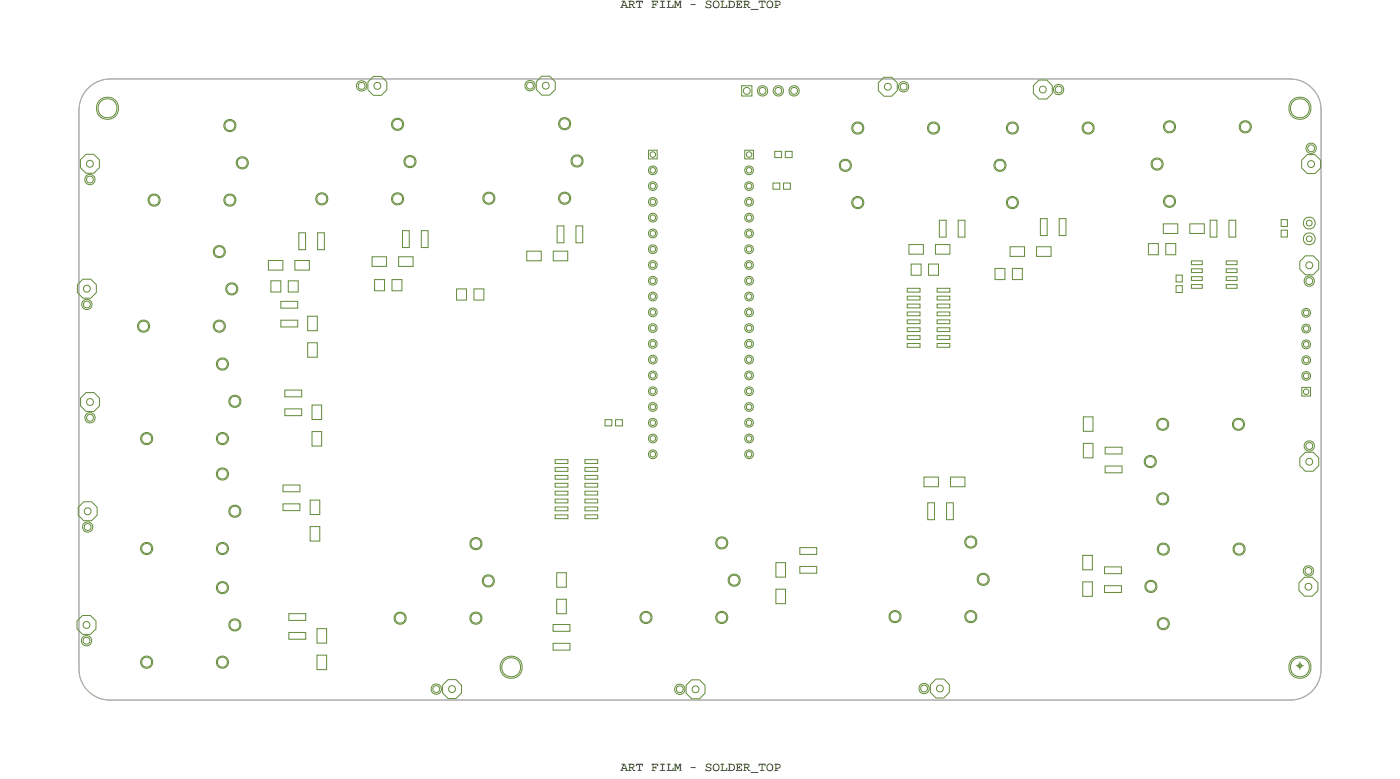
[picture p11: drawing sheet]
<svg xmlns="http://www.w3.org/2000/svg" width="225mm" height="125mm" viewBox="0 0 225 125" stroke-linecap="round" stroke-linejoin="round" font-family="sans-serif">
<defs><g id="words">
<g font-size="2.1">
<text x="99.9" y="1.2">ART FILM - SOLDER_TOP</text>
<text x="99.9" y="124.2">ART FILM - SOLDER_TOP</text>
</g>
</g></defs>
<!-- layer: Board Outline -->
<path d="M12.7 17.8v90zM14.1 14.3a5 5 0 0 1 3.6-1.6h190a5 5 0 0 1 5 5v90a5 5 0 0 1-5 5h-190a5 5 0 0 1-5-5v-90a5 5 0 0 1 1.4-3.4zM17.8 12.7h189.9zM17.8 12.7a5.1 5.1 0 0 0-5.1 5.1M207.7 12.7a5 5 0 0 1 3.6 1.5M211.2 14.2l.2 .1zM211.4 14.3a4.6 4.6 0 0 1 1.3 3.2M212.7 17.5v90.4zM12.7 107.8a5 5 0 0 0 5 4.9M17.7 112.7h190.2zM212.7 107.9a4.8 4.8 0 0 1-4.8 4.8" fill="none" stroke="#acacac" stroke-width=".16"/>
<!-- layer: Nets -->
<g fill="none" stroke="#638b3a" stroke-width=".16">
<path d="M119.4 13.8h1.7v1.7h-1.7zM48.1 37.5h1.1v2.7h-1.1zM51.1 37.5h1.1v2.7h-1.1zM64.8 37.1h1.1v2.8h-1.1zM67.8 37.1h1.1v2.8h-1.1zM89.7 36.4h1.1v2.7h-1.1zM92.7 36.4h1.1v2.7h-1.1zM104.4 24.2h1.4v1.4h-1.4zM119.9 24.2h1.4v1.4h-1.4zM124.5 29.5h1.1v1h-1.1zM124.8 24.4h1.1v1h-1.1zM126.2 29.5h1.1v1h-1.1z"/>
<path d="M126.5 24.4h1.1v1h-1.1zM146.4 39.4h2.3v1.5h-2.3zM150.6 39.4h2.4v1.5h-2.4zM151.3 35.5h1v2.7h-1zM154.3 35.5h1.1v2.7h-1.1zM162.6 39.7h2.4v1.6h-2.4zM166.9 39.7h2.3v1.6h-2.3zM167.5 35.2h1.1v2.7h-1.1zM170.6 35.2h1v2.7h-1zM184.9 39.2h1.6v1.8h-1.6zM187.3 36h2.3v1.6h-2.3zM187.7 39.2h1.6v1.8h-1.6z"/>
<path d="M191.6 36h2.3v1.6h-2.3zM194.9 35.5h1v2.7h-1zM197.9 35.5h1.1v2.7h-1.1zM206.3 35.4h1v1.1h-1zM206.3 37.1h1v1.1h-1zM43.2 41.9h2.3v1.6h-2.3zM43.6 45.2h1.6v1.8h-1.6zM45.2 51.6h2.7v1h-2.7zM45.2 48.5h2.7v1.1h-2.7zM46.4 45.2h1.6v1.8h-1.6zM47.5 41.9h2.3v1.6h-2.3zM49.5 55.2h1.6v2.3h-1.6z"/>
<path d="M49.5 50.9h1.6v2.3h-1.6zM59.9 41.3h2.3v1.6h-2.3zM60.3 45h1.6v1.8h-1.6zM63.1 45h1.6v1.8h-1.6zM64.2 41.3h2.3v1.6h-2.3zM73.5 46.5h1.6v1.8h-1.6zM76.3 46.5h1.6v1.8h-1.6zM84.8 40.4h2.3v1.6h-2.3zM89.1 40.4h2.3v1.6h-2.3zM146.1 47.7h2v.6h-2zM146.1 46.4h2v.6h-2zM146.1 54h2v.7h-2z"/>
<path d="M146.1 52.8h2v.6h-2zM146.1 51.5h2v.6h-2zM146.1 50.2h2v.6h-2zM146.1 49h2v.6h-2zM146.1 55.3h2v.6h-2zM146.7 42.5h1.6v1.8h-1.6zM149.5 42.5h1.6v1.8h-1.6zM150.9 54h2v.7h-2zM150.9 52.8h2v.6h-2zM150.9 51.5h2v.6h-2zM150.9 50.2h2v.6h-2zM150.9 47.7h2v.6h-2z"/>
<path d="M150.9 49h2v.6h-2zM150.9 46.4h2v.6h-2zM150.9 55.3h2v.6h-2zM160.2 43.2h1.6v1.8h-1.6zM163 43.2h1.6v1.8h-1.6zM189.4 46h1v1.1h-1zM189.4 44.3h1v1.1h-1zM191.8 42h1.8v.6h-1.8zM191.8 45.8h1.8v.6h-1.8zM191.8 43.3h1.8v.6h-1.8zM191.8 44.6h1.8v.6h-1.8zM197.4 44.6h1.8v.6h-1.8z"/>
<path d="M197.4 43.3h1.8v.6h-1.8zM197.4 42h1.8v.6h-1.8zM197.4 45.8h1.8v.6h-1.8zM45.6 78.1h2.7v1.1h-2.7zM45.9 65.8h2.7v1.1h-2.7zM45.9 62.8h2.7v1.1h-2.7zM50.2 69.5h1.6v2.3h-1.6zM50.2 65.2h1.6v2.3h-1.6zM89.4 75.3h2v.6h-2zM89.4 76.6h2v.6h-2zM89.4 77.8h2v.6h-2zM89.4 79.1h2v.6h-2z"/>
<path d="M89.4 74h2v.6h-2zM94.2 74h2v.6h-2zM94.2 79.1h2v.6h-2zM94.2 77.8h2v.6h-2zM94.2 76.6h2v.6h-2zM94.2 75.3h2v.6h-2zM97.4 67.6h1.1v1h-1.1zM99.1 67.6h1.1v1h-1.1zM148.8 76.8h2.3v1.6h-2.3zM153 76.8h2.4v1.6h-2.4zM174.4 67.1h1.6v2.3h-1.6zM174.4 71.4h1.6v2.3h-1.6z"/>
<path d="M177.9 72h2.8v1.1h-2.8zM177.9 75h2.8v1.1h-2.8zM209.6 62.4h1.4v1.4h-1.4zM45.6 81.1h2.7v1.1h-2.7zM46.5 98.8h2.7v1.1h-2.7zM49.9 84.8h1.6v2.3h-1.6zM49.9 80.5h1.6v2.3h-1.6zM89.4 82.9h2v.6h-2zM89.4 80.4h2v.6h-2zM89.4 81.6h2v.6h-2zM89.6 96.5h1.6v2.3h-1.6zM89.6 92.2h1.6v2.3h-1.6z"/>
<path d="M94.2 82.9h2v.6h-2zM94.2 81.6h2v.6h-2zM94.2 80.4h2v.6h-2zM124.9 94.9h1.6v2.3h-1.6zM124.9 90.6h1.6v2.3h-1.6zM128.8 91.2h2.7v1.1h-2.7zM128.8 88.2h2.7v1.1h-2.7zM149.4 81h1.1v2.7h-1.1zM152.4 81h1.1v2.7h-1.1zM174.3 89.4h1.6v2.3h-1.6zM174.3 93.7h1.6v2.3h-1.6zM177.8 94.3h2.8v1.1h-2.8z"/>
<path d="M177.8 91.3h2.8v1.1h-2.8zM46.5 101.8h2.7v1.1h-2.7zM51 105.5h1.6v2.3h-1.6zM51 101.2h1.6v2.3h-1.6zM89.1 100.6h2.7v1h-2.7zM89.1 103.6h2.7v1.1h-2.7z"/>
<circle cx="17.3" cy="17.4" r="1.54"/>
<circle cx="17.3" cy="17.4" r="1.79"/>
<circle cx="58.2" cy="13.8" r=".55"/>
<circle cx="58.2" cy="13.8" r=".83"/>
<circle cx="60.8" cy="13.8" r=".55"/>
<circle cx="60.8" cy="13.8" r="1.65"/>
<circle cx="85.3" cy="13.8" r=".55"/>
<circle cx="85.3" cy="13.8" r=".83"/>
<circle cx="87.9" cy="13.8" r=".55"/>
<circle cx="87.9" cy="13.8" r="1.65"/>
<circle cx="90.9" cy="19.9" r=".98"/>
<circle cx="90.9" cy="19.9" r=".81"/>
<circle cx="120.2" cy="14.6" r=".55"/>
<circle cx="122.8" cy="14.6" r=".55"/>
<circle cx="122.8" cy="14.6" r=".83"/>
<circle cx="125.3" cy="14.6" r=".55"/>
<circle cx="125.3" cy="14.6" r=".83"/>
<circle cx="127.9" cy="14.6" r=".55"/>
<circle cx="127.9" cy="14.6" r=".83"/>
<circle cx="143" cy="14" r=".55"/>
<circle cx="143" cy="14" r="1.65"/>
<circle cx="145.5" cy="14" r=".55"/>
<circle cx="145.5" cy="14" r=".83"/>
<circle cx="167.9" cy="14.4" r=".55"/>
<circle cx="167.9" cy="14.4" r="1.65"/>
<circle cx="170.5" cy="14.4" r=".55"/>
<circle cx="170.5" cy="14.4" r=".83"/>
<circle cx="209.3" cy="17.4" r="1.79"/>
<circle cx="209.3" cy="17.4" r="1.54"/>
<circle cx="14.5" cy="28.9" r=".55"/>
<circle cx="14.5" cy="26.4" r=".55"/>
<circle cx="14.5" cy="26.4" r="1.65"/>
<circle cx="14.5" cy="28.9" r=".83"/>
<circle cx="24.8" cy="32.2" r=".98"/>
<circle cx="24.8" cy="32.2" r=".81"/>
<circle cx="37" cy="20.2" r=".98"/>
<circle cx="37" cy="32.2" r=".98"/>
<circle cx="37" cy="32.2" r=".81"/>
<circle cx="37" cy="20.2" r=".81"/>
<circle cx="39" cy="26.2" r=".98"/>
<circle cx="39" cy="26.2" r=".81"/>
<circle cx="51.8" cy="32" r=".98"/>
<circle cx="51.8" cy="32" r=".81"/>
<circle cx="64" cy="20" r=".98"/>
<circle cx="64" cy="32" r=".98"/>
<circle cx="64" cy="32" r=".81"/>
<circle cx="64" cy="20" r=".81"/>
<circle cx="66" cy="26" r=".98"/>
<circle cx="66" cy="26" r=".81"/>
<circle cx="78.7" cy="31.9" r=".98"/>
<circle cx="78.7" cy="31.9" r=".81"/>
<circle cx="90.9" cy="31.9" r=".98"/>
<circle cx="90.9" cy="31.9" r=".81"/>
<circle cx="92.9" cy="25.9" r=".98"/>
<circle cx="92.9" cy="25.9" r=".81"/>
<circle cx="105.1" cy="32.5" r=".45"/>
<circle cx="105.1" cy="24.9" r=".45"/>
<circle cx="105.1" cy="27.4" r=".45"/>
<circle cx="105.1" cy="37.6" r=".45"/>
<circle cx="105.1" cy="35.1" r=".45"/>
<circle cx="105.1" cy="30" r=".45"/>
<circle cx="105.1" cy="35.1" r=".7"/>
<circle cx="105.1" cy="32.5" r=".7"/>
<circle cx="105.1" cy="27.4" r=".7"/>
<circle cx="105.1" cy="30" r=".7"/>
<circle cx="105.1" cy="37.6" r=".7"/>
<circle cx="120.6" cy="27.4" r=".45"/>
<circle cx="120.6" cy="32.5" r=".45"/>
<circle cx="120.6" cy="24.9" r=".45"/>
<circle cx="120.6" cy="37.6" r=".45"/>
<circle cx="120.6" cy="35.1" r=".45"/>
<circle cx="120.6" cy="30" r=".45"/>
<circle cx="120.6" cy="37.6" r=".7"/>
<circle cx="120.6" cy="32.5" r=".7"/>
<circle cx="120.6" cy="30" r=".7"/>
<circle cx="120.6" cy="27.4" r=".7"/>
<circle cx="120.6" cy="35.1" r=".7"/>
<circle cx="136.1" cy="26.6" r=".98"/>
<circle cx="136.1" cy="26.6" r=".81"/>
<circle cx="138.1" cy="20.6" r=".98"/>
<circle cx="138.1" cy="32.6" r=".98"/>
<circle cx="138.1" cy="20.6" r=".81"/>
<circle cx="138.1" cy="32.6" r=".81"/>
<circle cx="150.3" cy="20.6" r=".98"/>
<circle cx="150.3" cy="20.6" r=".81"/>
<circle cx="161" cy="26.6" r=".98"/>
<circle cx="161" cy="26.6" r=".81"/>
<circle cx="163" cy="20.6" r=".98"/>
<circle cx="163" cy="32.6" r=".98"/>
<circle cx="163" cy="20.6" r=".81"/>
<circle cx="163" cy="32.6" r=".81"/>
<circle cx="175.2" cy="20.6" r=".98"/>
<circle cx="175.2" cy="20.6" r=".81"/>
<circle cx="186.3" cy="26.4" r=".98"/>
<circle cx="186.3" cy="26.4" r=".81"/>
<circle cx="188.3" cy="20.4" r=".98"/>
<circle cx="188.3" cy="32.4" r=".98"/>
<circle cx="188.3" cy="20.4" r=".81"/>
<circle cx="188.3" cy="32.4" r=".81"/>
<circle cx="200.5" cy="20.4" r=".98"/>
<circle cx="200.5" cy="20.4" r=".81"/>
<circle cx="210.8" cy="38.5" r=".96"/>
<circle cx="210.8" cy="35.9" r=".96"/>
<circle cx="210.8" cy="38.5" r=".46"/>
<circle cx="210.8" cy="35.9" r=".46"/>
<circle cx="211.1" cy="26.4" r=".55"/>
<circle cx="211.1" cy="23.9" r=".55"/>
<circle cx="211.1" cy="23.9" r=".83"/>
<circle cx="211.1" cy="26.4" r="1.65"/>
<circle cx="14" cy="49" r=".55"/>
<circle cx="14" cy="46.5" r=".55"/>
<circle cx="14" cy="46.5" r="1.65"/>
<circle cx="14" cy="49" r=".83"/>
<circle cx="23.1" cy="52.5" r=".98"/>
<circle cx="23.1" cy="52.5" r=".81"/>
<circle cx="35.3" cy="40.5" r=".98"/>
<circle cx="35.3" cy="52.5" r=".98"/>
<circle cx="35.3" cy="52.5" r=".81"/>
<circle cx="35.3" cy="40.5" r=".81"/>
<circle cx="35.8" cy="58.6" r=".98"/>
<circle cx="35.8" cy="58.6" r=".81"/>
<circle cx="37.3" cy="46.5" r=".98"/>
<circle cx="37.3" cy="46.5" r=".81"/>
<circle cx="105.1" cy="52.8" r=".45"/>
<circle cx="105.1" cy="45.2" r=".45"/>
<circle cx="105.1" cy="40.1" r=".45"/>
<circle cx="105.1" cy="42.7" r=".45"/>
<circle cx="105.1" cy="47.8" r=".45"/>
<circle cx="105.1" cy="50.3" r=".45"/>
<circle cx="105.1" cy="57.9" r=".45"/>
<circle cx="105.1" cy="55.4" r=".45"/>
<circle cx="105.1" cy="52.8" r=".7"/>
<circle cx="105.1" cy="42.7" r=".7"/>
<circle cx="105.1" cy="55.4" r=".7"/>
<circle cx="105.1" cy="50.3" r=".7"/>
<circle cx="105.1" cy="40.1" r=".7"/>
<circle cx="105.1" cy="45.2" r=".7"/>
<circle cx="105.1" cy="57.9" r=".7"/>
<circle cx="105.1" cy="47.8" r=".7"/>
<circle cx="120.6" cy="50.3" r=".45"/>
<circle cx="120.6" cy="55.4" r=".45"/>
<circle cx="120.6" cy="52.8" r=".45"/>
<circle cx="120.6" cy="42.7" r=".45"/>
<circle cx="120.6" cy="57.9" r=".45"/>
<circle cx="120.6" cy="45.2" r=".45"/>
<circle cx="120.6" cy="40.1" r=".45"/>
<circle cx="120.6" cy="47.8" r=".45"/>
<circle cx="120.6" cy="52.8" r=".7"/>
<circle cx="120.6" cy="55.4" r=".7"/>
<circle cx="120.6" cy="47.8" r=".7"/>
<circle cx="120.6" cy="45.2" r=".7"/>
<circle cx="120.6" cy="42.7" r=".7"/>
<circle cx="120.6" cy="40.1" r=".7"/>
<circle cx="120.6" cy="57.9" r=".7"/>
<circle cx="120.6" cy="50.3" r=".7"/>
<circle cx="210.3" cy="50.4" r=".45"/>
<circle cx="210.3" cy="58" r=".45"/>
<circle cx="210.3" cy="55.5" r=".45"/>
<circle cx="210.3" cy="52.9" r=".45"/>
<circle cx="210.3" cy="52.9" r=".7"/>
<circle cx="210.3" cy="58" r=".7"/>
<circle cx="210.3" cy="50.4" r=".7"/>
<circle cx="210.3" cy="55.5" r=".7"/>
<circle cx="210.8" cy="42.7" r=".55"/>
<circle cx="210.8" cy="45.3" r=".55"/>
<circle cx="210.8" cy="42.7" r="1.65"/>
<circle cx="210.8" cy="45.3" r=".83"/>
<circle cx="14.5" cy="64.7" r=".55"/>
<circle cx="14.5" cy="67.3" r=".55"/>
<circle cx="14.5" cy="64.7" r="1.65"/>
<circle cx="14.5" cy="67.3" r=".83"/>
<circle cx="23.6" cy="70.6" r=".98"/>
<circle cx="23.6" cy="70.6" r=".81"/>
<circle cx="35.8" cy="76.3" r=".98"/>
<circle cx="35.8" cy="70.6" r=".98"/>
<circle cx="35.8" cy="76.3" r=".81"/>
<circle cx="35.8" cy="70.6" r=".81"/>
<circle cx="37.8" cy="64.6" r=".98"/>
<circle cx="37.8" cy="64.6" r=".81"/>
<circle cx="105.1" cy="60.5" r=".45"/>
<circle cx="105.1" cy="63" r=".45"/>
<circle cx="105.1" cy="68.1" r=".45"/>
<circle cx="105.1" cy="73.2" r=".45"/>
<circle cx="105.1" cy="65.5" r=".45"/>
<circle cx="105.1" cy="70.6" r=".45"/>
<circle cx="105.1" cy="73.2" r=".7"/>
<circle cx="105.1" cy="68.1" r=".7"/>
<circle cx="105.1" cy="63" r=".7"/>
<circle cx="105.1" cy="65.5" r=".7"/>
<circle cx="105.1" cy="60.5" r=".7"/>
<circle cx="105.1" cy="70.6" r=".7"/>
<circle cx="120.6" cy="73.2" r=".45"/>
<circle cx="120.6" cy="63" r=".45"/>
<circle cx="120.6" cy="65.5" r=".45"/>
<circle cx="120.6" cy="60.5" r=".45"/>
<circle cx="120.6" cy="70.6" r=".45"/>
<circle cx="120.6" cy="68.1" r=".45"/>
<circle cx="120.6" cy="68.1" r=".7"/>
<circle cx="120.6" cy="70.6" r=".7"/>
<circle cx="120.6" cy="73.2" r=".7"/>
<circle cx="120.6" cy="65.5" r=".7"/>
<circle cx="120.6" cy="60.5" r=".7"/>
<circle cx="120.6" cy="63" r=".7"/>
<circle cx="185.2" cy="74.3" r=".98"/>
<circle cx="185.2" cy="74.3" r=".81"/>
<circle cx="187.2" cy="68.3" r=".98"/>
<circle cx="187.2" cy="68.3" r=".81"/>
<circle cx="199.4" cy="68.3" r=".98"/>
<circle cx="199.4" cy="68.3" r=".81"/>
<circle cx="210.3" cy="60.5" r=".45"/>
<circle cx="210.3" cy="63.1" r=".45"/>
<circle cx="210.3" cy="60.5" r=".7"/>
<circle cx="210.8" cy="71.8" r=".55"/>
<circle cx="210.8" cy="74.4" r=".55"/>
<circle cx="210.8" cy="71.8" r=".83"/>
<circle cx="210.8" cy="74.3" r="1.65"/>
<circle cx="14.1" cy="84.9" r=".55"/>
<circle cx="14.1" cy="82.3" r=".55"/>
<circle cx="14.1" cy="82.3" r="1.65"/>
<circle cx="14.1" cy="84.9" r=".83"/>
<circle cx="23.6" cy="88.3" r=".98"/>
<circle cx="23.6" cy="88.3" r=".81"/>
<circle cx="35.8" cy="94.6" r=".98"/>
<circle cx="35.8" cy="88.3" r=".98"/>
<circle cx="35.8" cy="94.6" r=".81"/>
<circle cx="35.8" cy="88.3" r=".81"/>
<circle cx="37.8" cy="82.3" r=".98"/>
<circle cx="37.8" cy="82.3" r=".81"/>
<circle cx="64.4" cy="99.5" r=".98"/>
<circle cx="64.4" cy="99.5" r=".81"/>
<circle cx="76.6" cy="87.5" r=".98"/>
<circle cx="76.6" cy="99.5" r=".98"/>
<circle cx="76.6" cy="87.5" r=".81"/>
<circle cx="76.6" cy="99.5" r=".81"/>
<circle cx="78.6" cy="93.5" r=".98"/>
<circle cx="78.6" cy="93.5" r=".81"/>
<circle cx="104" cy="99.4" r=".98"/>
<circle cx="104" cy="99.4" r=".81"/>
<circle cx="116.2" cy="99.4" r=".98"/>
<circle cx="116.2" cy="87.4" r=".98"/>
<circle cx="116.2" cy="87.4" r=".81"/>
<circle cx="116.2" cy="99.4" r=".81"/>
<circle cx="118.2" cy="93.4" r=".98"/>
<circle cx="118.2" cy="93.4" r=".81"/>
<circle cx="144.1" cy="99.3" r=".98"/>
<circle cx="144.1" cy="99.3" r=".81"/>
<circle cx="156.3" cy="99.3" r=".98"/>
<circle cx="156.3" cy="87.3" r=".98"/>
<circle cx="156.3" cy="99.3" r=".81"/>
<circle cx="156.3" cy="87.3" r=".81"/>
<circle cx="158.3" cy="93.3" r=".98"/>
<circle cx="158.3" cy="93.3" r=".81"/>
<circle cx="185.3" cy="94.4" r=".98"/>
<circle cx="185.3" cy="94.4" r=".81"/>
<circle cx="187.2" cy="80.3" r=".98"/>
<circle cx="187.2" cy="80.3" r=".81"/>
<circle cx="187.3" cy="88.4" r=".98"/>
<circle cx="187.3" cy="88.4" r=".81"/>
<circle cx="199.5" cy="88.4" r=".98"/>
<circle cx="199.5" cy="88.4" r=".81"/>
<circle cx="210.7" cy="94.5" r=".55"/>
<circle cx="210.7" cy="91.9" r=".55"/>
<circle cx="210.7" cy="91.9" r=".83"/>
<circle cx="210.7" cy="94.5" r="1.65"/>
<circle cx="13.9" cy="103.2" r=".55"/>
<circle cx="13.9" cy="100.6" r=".55"/>
<circle cx="13.9" cy="100.6" r="1.65"/>
<circle cx="13.9" cy="103.2" r=".83"/>
<circle cx="23.6" cy="106.6" r=".98"/>
<circle cx="23.6" cy="106.6" r=".81"/>
<circle cx="35.8" cy="106.6" r=".98"/>
<circle cx="35.8" cy="106.6" r=".81"/>
<circle cx="37.8" cy="100.6" r=".98"/>
<circle cx="37.8" cy="100.6" r=".81"/>
<circle cx="70.2" cy="111" r=".55"/>
<circle cx="70.2" cy="111" r=".83"/>
<circle cx="72.8" cy="111" r=".55"/>
<circle cx="72.8" cy="111" r="1.65"/>
<circle cx="82.3" cy="107.4" r="1.54"/>
<circle cx="82.3" cy="107.4" r="1.79"/>
<circle cx="109.5" cy="111" r=".55"/>
<circle cx="109.5" cy="111" r=".83"/>
<circle cx="112" cy="111" r=".55"/>
<circle cx="112" cy="111" r="1.65"/>
<circle cx="148.8" cy="110.9" r=".55"/>
<circle cx="148.8" cy="110.9" r=".83"/>
<circle cx="151.3" cy="110.9" r=".55"/>
<circle cx="151.3" cy="110.9" r="1.65"/>
<circle cx="187.3" cy="100.4" r=".98"/>
<circle cx="187.3" cy="100.4" r=".81"/>
<circle cx="209.3" cy="107.4" r="1.79"/>
<circle cx="209.3" cy="107.4" r="1.54"/>
</g>
<!-- layer: Drawing Origin -->
<path d="M208.7 107.2h1.2M209.1 107l.2-.1 .2 .1v.4l-.2 .1-.2-.1zM209.3 106.6v1.2" fill="none" stroke="#638b3a" stroke-width=".16"/>
<use href="#words"/>
</svg>
